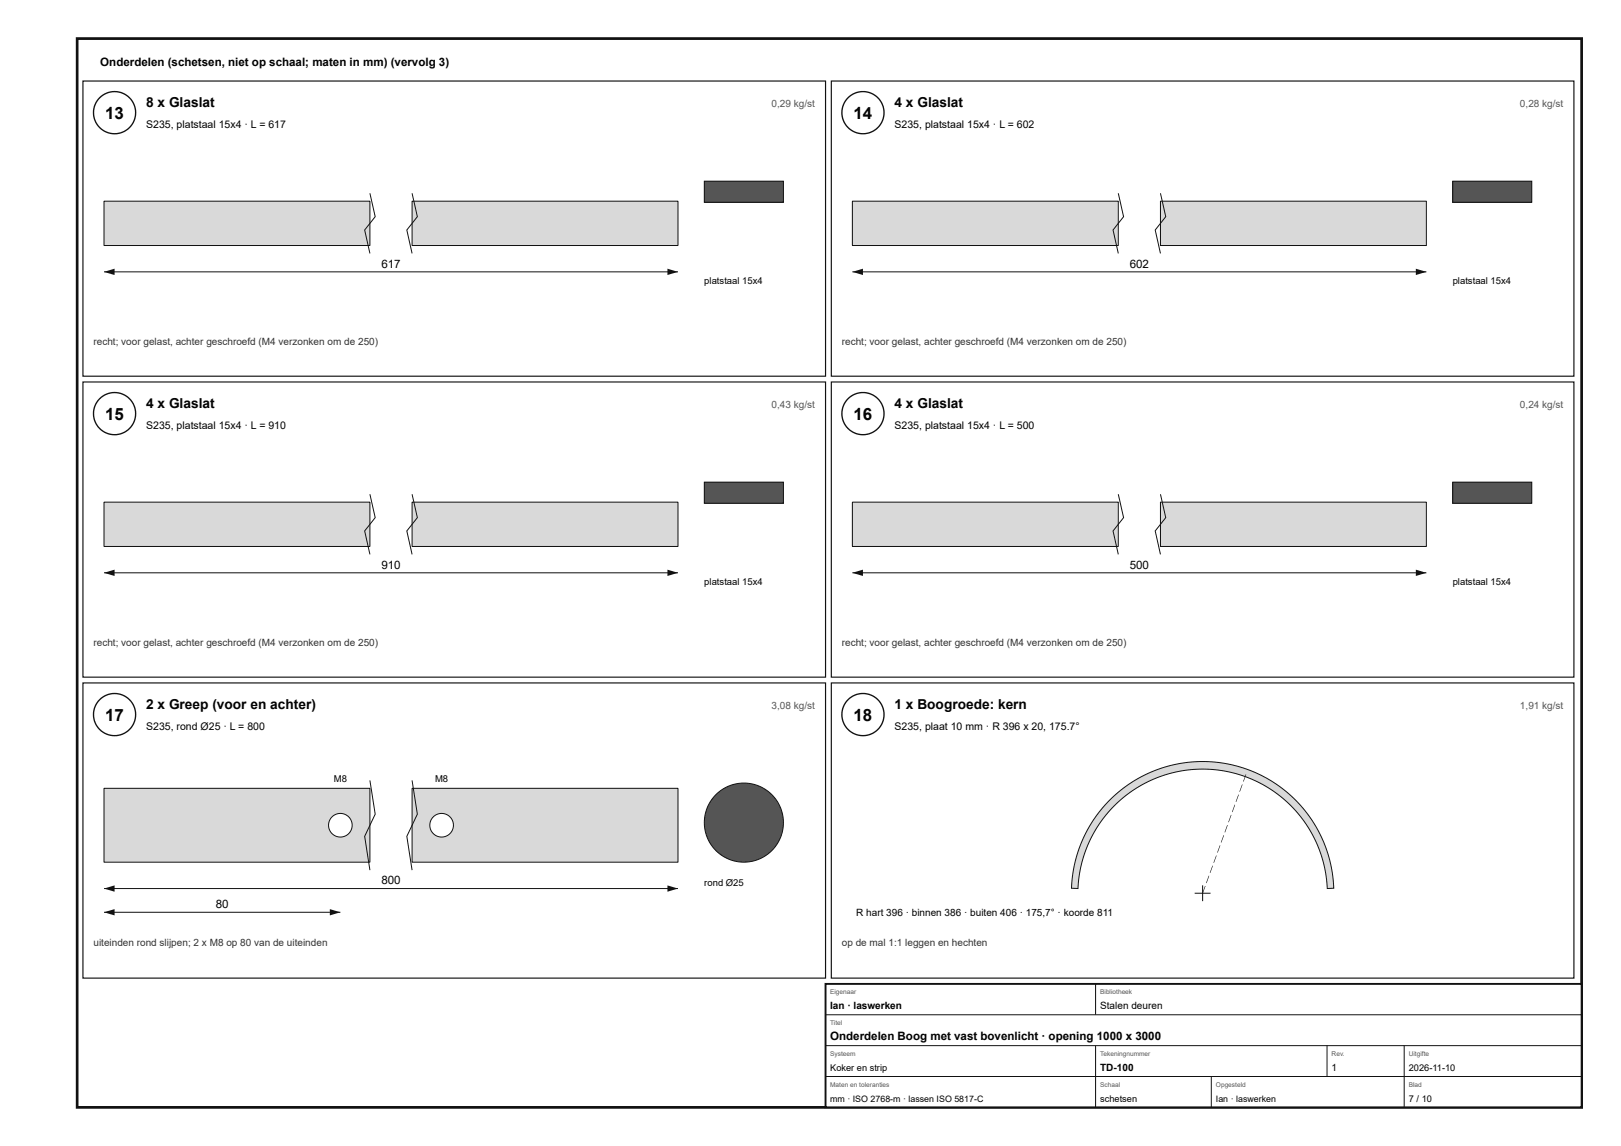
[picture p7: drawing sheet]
<svg xmlns="http://www.w3.org/2000/svg" width="420mm" height="297mm" viewBox="0 0 420 297" stroke-linecap="round" stroke-linejoin="round" font-family="sans-serif">
<defs><g id="words">
<g font-size="4.4">
<text x="27.3" y="30.8">13</text>
<text x="221.3" y="30.8">14</text>
<text x="27.3" y="108.8">15</text>
<text x="221.3" y="108.8">16</text>
<text x="27.3" y="186.8">17</text>
<text x="221.3" y="186.8">18</text>
</g>
<g font-size="3.6">
<text x="37.9" y="27.8">8 x Glaslat</text>
<text x="231.9" y="27.8">4 x Glaslat</text>
<text x="37.9" y="105.8">4 x Glaslat</text>
<text x="231.9" y="105.8">4 x Glaslat</text>
<text x="37.9" y="183.8">2 x Greep (voor en achter)</text>
<text x="231.9" y="183.8">1 x Boogroede: kern</text>
</g>
<g font-size="3">
<text x="26" y="17">Onderdelen (schetsen, niet op schaal; maten in mm) (vervolg 3)</text>
<text x="98.9" y="69.4">617</text>
<text x="292.8" y="69.4">602</text>
<text x="98.9" y="147.4">910</text>
<text x="292.8" y="147.4">500</text>
<text x="98.9" y="229.2">800</text>
<text x="55.9" y="235.3">80</text>
<text x="215.2" y="269.6">Onderdelen Boog met vast bovenlicht · opening 1000 x 3000</text>
</g>
<g font-size="2.7">
<text x="37.9" y="33.3">S235, platstaal 15x4 · L = 617</text>
<text x="231.9" y="33.3">S235, platstaal 15x4 · L = 602</text>
<text x="37.9" y="111.3">S235, platstaal 15x4 · L = 910</text>
<text x="231.9" y="111.3">S235, platstaal 15x4 · L = 500</text>
<text x="37.9" y="189.3">S235, rond Ø25 · L = 800</text>
<text x="231.9" y="189.3">S235, plaat 10 mm · R 396 x 20, 175.7°</text>
</g>
<g font-size="2.6" fill="#555">
<text x="200" y="27.8">0,29 kg/st</text>
<text x="394" y="27.8">0,28 kg/st</text>
<text x="200" y="105.8">0,43 kg/st</text>
<text x="394" y="105.8">0,24 kg/st</text>
<text x="200" y="183.8">3,08 kg/st</text>
<text x="394" y="183.8">1,91 kg/st</text>
</g>
<g font-size="2.6" fill="#333">
<text x="24.2" y="89.3">recht; voor gelast, achter geschroefd (M4 verzonken om de 250)</text>
<text x="218.2" y="89.3">recht; voor gelast, achter geschroefd (M4 verzonken om de 250)</text>
<text x="24.2" y="167.3">recht; voor gelast, achter geschroefd (M4 verzonken om de 250)</text>
<text x="218.2" y="167.3">recht; voor gelast, achter geschroefd (M4 verzonken om de 250)</text>
<text x="24.2" y="245.3">uiteinden rond slijpen; 2 x M8 op 80 van de uiteinden</text>
<text x="218.2" y="245.3">op de mal 1:1 leggen en hechten</text>
</g>
<g font-size="2.6">
<text x="222" y="237.5">R hart 396 · binnen 386 · buiten 406 · 175,7° · koorde 811</text>
<text x="215.2" y="261.6">Ian · laswerken</text>
<text x="285.2" y="261.6">Stalen deuren</text>
<text x="285.2" y="277.6">TD-100</text>
<text x="345.2" y="277.6">1</text>
</g>
<g font-size="2.5">
<text x="182.6" y="73.6">platstaal 15x4</text>
<text x="376.6" y="73.6">platstaal 15x4</text>
<text x="182.6" y="151.6">platstaal 15x4</text>
<text x="376.6" y="151.6">platstaal 15x4</text>
<text x="86.5" y="202.7">M8</text>
<text x="112.8" y="202.7">M8</text>
<text x="182.6" y="229.6">rond Ø25</text>
</g>
<g font-size="2.4">
<text x="215.2" y="277.6">Koker en strip</text>
<text x="365.2" y="277.6">2026-11-10</text>
<text x="285.2" y="285.6">schetsen</text>
<text x="365.2" y="285.6">7 / 10</text>
</g>
<g font-size="2.3">
<text x="215.2" y="285.6">mm · ISO 2768-m · lassen ISO 5817-C</text>
<text x="315.2" y="285.6">Ian · laswerken</text>
</g>
<g font-size="1.7" fill="#555">
<text x="215.2" y="257.6">Eigenaar</text>
<text x="285.2" y="257.6">Bibliotheek</text>
<text x="215.2" y="265.6">Titel</text>
<text x="215.2" y="273.6">Systeem</text>
<text x="285.2" y="273.6">Tekeningnummer</text>
<text x="345.2" y="273.6">Rev.</text>
<text x="365.2" y="273.6">Uitgifte</text>
<text x="215.2" y="281.6">Maten en toleranties</text>
<text x="285.2" y="281.6">Schaal</text>
<text x="315.2" y="281.6">Opgesteld</text>
<text x="365.2" y="281.6">Blad</text>
</g>
</g></defs>
<path d="M20 10h390v277h-390z" fill="none" stroke="#111" stroke-width=".7" stroke-linecap="butt"/>
<path d="M21.5 21h192.5v76.5h-192.5z" fill="none" stroke="#111" stroke-width=".3"/>
<circle cx="29.7" cy="29.2" r="5.5" fill="#fff"/>
<circle cx="29.7" cy="29.2" r="5.5" fill="none" stroke="#111" stroke-width=".35"/>
<path d="M27 52.1h68.9v11.5h-68.9z" fill="#d7dadc"/>
<path d="M27 52.1h68.9v11.5h-68.9z" fill="none" stroke="#111" stroke-width=".26"/>
<path d="M106.8 52.1h68.9v11.5h-68.9z" fill="#d7dadc"/>
<path d="M95.9 50.1l1.4 6.1-2.8 3.4 1.4 6.1M106.8 52.1h68.9v11.5h-68.9zM106.8 50.1l1.4 6.1-2.7 3.4 1.3 6.1M27 70.5h148.7" fill="none" stroke="#111" stroke-width=".26"/>
<g fill="#111">
<path d="M27 70.5l2.7-.9v1.7z"/>
<path d="M173 69.6l2.7 .9-2.7 .8z"/>
</g>
<path d="M182.6 47h20.5v5.4h-20.5z" fill="#555"/>
<path d="M182.6 47h20.5v5.4h-20.5z" fill="none" stroke="#111" stroke-width=".26"/>
<path d="M215.5 21h192.5v76.5h-192.5z" fill="none" stroke="#111" stroke-width=".3"/>
<circle cx="223.7" cy="29.2" r="5.5" fill="#fff"/>
<circle cx="223.7" cy="29.2" r="5.5" fill="none" stroke="#111" stroke-width=".35"/>
<path d="M221 52.1h68.9v11.5h-68.9z" fill="#d7dadc"/>
<path d="M221 52.1h68.9v11.5h-68.9z" fill="none" stroke="#111" stroke-width=".26"/>
<path d="M300.8 52.1h68.9v11.5h-68.9z" fill="#d7dadc"/>
<path d="M289.9 50.1l1.4 6.1-2.8 3.4 1.4 6.1M300.8 52.1h68.9v11.5h-68.9zM300.8 50.1l1.4 6.1-2.7 3.4 1.3 6.1M221 70.5h148.7" fill="none" stroke="#111" stroke-width=".26"/>
<g fill="#111">
<path d="M221 70.5l2.7-.9v1.7z"/>
<path d="M367 69.6l2.7 .9-2.7 .8z"/>
</g>
<path d="M376.6 47h20.5v5.4h-20.5z" fill="#555"/>
<path d="M376.6 47h20.5v5.4h-20.5z" fill="none" stroke="#111" stroke-width=".26"/>
<path d="M21.5 99h192.5v76.5h-192.5z" fill="none" stroke="#111" stroke-width=".3"/>
<circle cx="29.7" cy="107.2" r="5.5" fill="#fff"/>
<circle cx="29.7" cy="107.2" r="5.5" fill="none" stroke="#111" stroke-width=".35"/>
<path d="M27 130.1h68.9v11.5h-68.9z" fill="#d7dadc"/>
<path d="M27 130.1h68.9v11.5h-68.9z" fill="none" stroke="#111" stroke-width=".26"/>
<path d="M106.8 130.1h68.9v11.5h-68.9z" fill="#d7dadc"/>
<path d="M95.9 128.1l1.4 6.1-2.8 3.4 1.4 6.1M106.8 130.1h68.9v11.5h-68.9zM106.8 128.1l1.4 6.1-2.7 3.4 1.3 6.1M27 148.5h148.7" fill="none" stroke="#111" stroke-width=".26"/>
<g fill="#111">
<path d="M27 148.5l2.7-.9v1.7z"/>
<path d="M173 147.6l2.7 .9-2.7 .8z"/>
</g>
<path d="M182.6 125h20.5v5.4h-20.5z" fill="#555"/>
<path d="M182.6 125h20.5v5.4h-20.5z" fill="none" stroke="#111" stroke-width=".26"/>
<path d="M215.5 99h192.5v76.5h-192.5z" fill="none" stroke="#111" stroke-width=".3"/>
<circle cx="223.7" cy="107.2" r="5.5" fill="#fff"/>
<circle cx="223.7" cy="107.2" r="5.5" fill="none" stroke="#111" stroke-width=".35"/>
<path d="M221 130.1h68.9v11.5h-68.9z" fill="#d7dadc"/>
<path d="M221 130.1h68.9v11.5h-68.9z" fill="none" stroke="#111" stroke-width=".26"/>
<path d="M300.8 130.1h68.9v11.5h-68.9z" fill="#d7dadc"/>
<path d="M289.9 128.1l1.4 6.1-2.8 3.4 1.4 6.1M300.8 130.1h68.9v11.5h-68.9zM300.8 128.1l1.4 6.1-2.7 3.4 1.3 6.1M221 148.5h148.7" fill="none" stroke="#111" stroke-width=".26"/>
<g fill="#111">
<path d="M221 148.5l2.7-.9v1.7z"/>
<path d="M367 147.6l2.7 .9-2.7 .8z"/>
</g>
<path d="M376.6 125h20.5v5.4h-20.5z" fill="#555"/>
<path d="M376.6 125h20.5v5.4h-20.5z" fill="none" stroke="#111" stroke-width=".26"/>
<path d="M21.5 177h192.5v76.5h-192.5z" fill="none" stroke="#111" stroke-width=".3"/>
<circle cx="29.7" cy="185.2" r="5.5" fill="#fff"/>
<circle cx="29.7" cy="185.2" r="5.5" fill="none" stroke="#111" stroke-width=".35"/>
<path d="M27 204.3h68.9v19.2h-68.9z" fill="#d7dadc"/>
<path d="M27 204.3h68.9v19.2h-68.9z" fill="none" stroke="#111" stroke-width=".26"/>
<path d="M106.8 204.3h68.9v19.2h-68.9z" fill="#d7dadc"/>
<path d="M95.9 202.3l1.4 8.7-2.8 5.8 1.4 8.7M106.8 204.3h68.9v19.2h-68.9zM106.8 202.3l1.4 8.7-2.7 5.8 1.3 8.7M27 230.3h148.7" fill="none" stroke="#111" stroke-width=".26"/>
<g fill="#111">
<path d="M27 230.3l2.7-.8v1.6z"/>
<path d="M173 229.5l2.7 .8-2.7 .8z"/>
</g>
<circle cx="88.2" cy="213.9" r="3.1" fill="#fff"/>
<circle cx="88.2" cy="213.9" r="3.1" fill="none" stroke="#111" stroke-width=".26"/>
<circle cx="114.5" cy="213.9" r="3.1" fill="#fff"/>
<g fill="none" stroke="#111" stroke-width=".26">
<path d="M27 236.4h61.2"/>
<circle cx="114.5" cy="213.9" r="3.1"/>
</g>
<g fill="#111">
<path d="M27 236.4l2.7-.8v1.6z"/>
<path d="M85.5 235.6l2.7 .8-2.7 .8z"/>
</g>
<circle cx="192.8" cy="213.2" r="10.2" fill="#555"/>
<circle cx="192.8" cy="213.2" r="10.2" fill="none" stroke="#111" stroke-width=".26"/>
<path d="M215.5 177h192.5v76.5h-192.5z" fill="none" stroke="#111" stroke-width=".3"/>
<circle cx="223.7" cy="185.2" r="5.5" fill="#fff"/>
<circle cx="223.7" cy="185.2" r="5.5" fill="none" stroke="#111" stroke-width=".35"/>
<path d="M287.8 207.2l3.7-3.2 4.5-2.8 4.5-1.9 4.8-1.3 4.8-.6 4.9 .1 4.8 .8 4.7 1.5 4.4 2.2 4 2.8 3.6 3.3 3.1 3.8 2.5 4.2 1.9 4.5 1.2 4.7 .5 4.9-1.6 .1-.4-3.9-.8-3.3-1.1-3.3-1.6-3.5-3-4.6-3.6-3.9-2.4-2-2.6-1.7-5.2-2.6-2.9-1-3-.7-5.8-.5-3 .2-3.1 .4-5.5 1.6-2.9 1.3-2.7 1.5-4.6 3.5-3.6 3.9-3 4.6-1.5 3.1-1.2 3.7-.8 3.3-.4 3.9-1.6-.1 .2-3.2 .6-3.3 .9-3.1 1.2-3 1.4-3 1.8-2.7 2-2.6z" fill="#d7dadc"/>
<path d="M287.8 207.2l3.7-3.2 4.5-2.8 4.5-1.9 4.8-1.3 4.8-.6 4.9 .1 4.8 .8 4.7 1.5 4.4 2.2 4 2.8 3.6 3.3 3.1 3.8 2.5 4.2 1.9 4.5 1.2 4.7 .5 4.9-1.6 .1-.4-3.9-.8-3.3-1.1-3.3-1.6-3.5-3-4.6-3.6-3.9-2.4-2-2.6-1.7-5.2-2.6-2.9-1-3-.7-5.8-.5-3 .2-3.1 .4-5.5 1.6-2.9 1.3-2.7 1.5-4.6 3.5-3.6 3.9-3 4.6-1.5 3.1-1.2 3.7-.8 3.3-.4 3.9-1.6-.1 .2-3.2 .6-3.3 .9-3.1 1.2-3 1.4-3 1.8-2.7 2-2.6zM309.7 231.5h4.1M311.7 229.4v4.1" fill="none" stroke="#111" stroke-width=".26"/>
<path d="M312.4 229.6h.1l-.7 1.9h-.1zM313.3 227h.2l-.7 1.9-.2-.1zM314.3 224.3l.1 .1-.7 1.9-.1-.1zM315.2 221.7l.2 .1-.7 1.8h-.1zM316.2 219.1h.1l-.6 1.9h-.2zM317.2 216.4l.1 .1-.7 1.9-.1-.1zM318.1 213.8l.2 .1-.7 1.8h-.2zM319.1 211.2h.1l-.7 1.9h-.1zM320 208.6h.2l-.7 1.9-.1-.1zM321 205.9l.1 .1-.6 1.9-.2-.1zM322 203.3h.1l-.7 1.9h-.1zM322.9 200.7h.2l-.7 1.9-.2-.1z" fill="#111"/>
<path d="M214 255h196v32h-196z" fill="#fff"/>
<path d="M214 255h196v32h-196z" fill="none" stroke="#111" stroke-width=".5"/>
<path d="M284 255v8M214 263h196M214 271h196M214 279h196M284 271v16M314 279v8M344 271v8M364 271v16" fill="none" stroke="#111" stroke-width=".26"/>
<use href="#words"/>
</svg>
